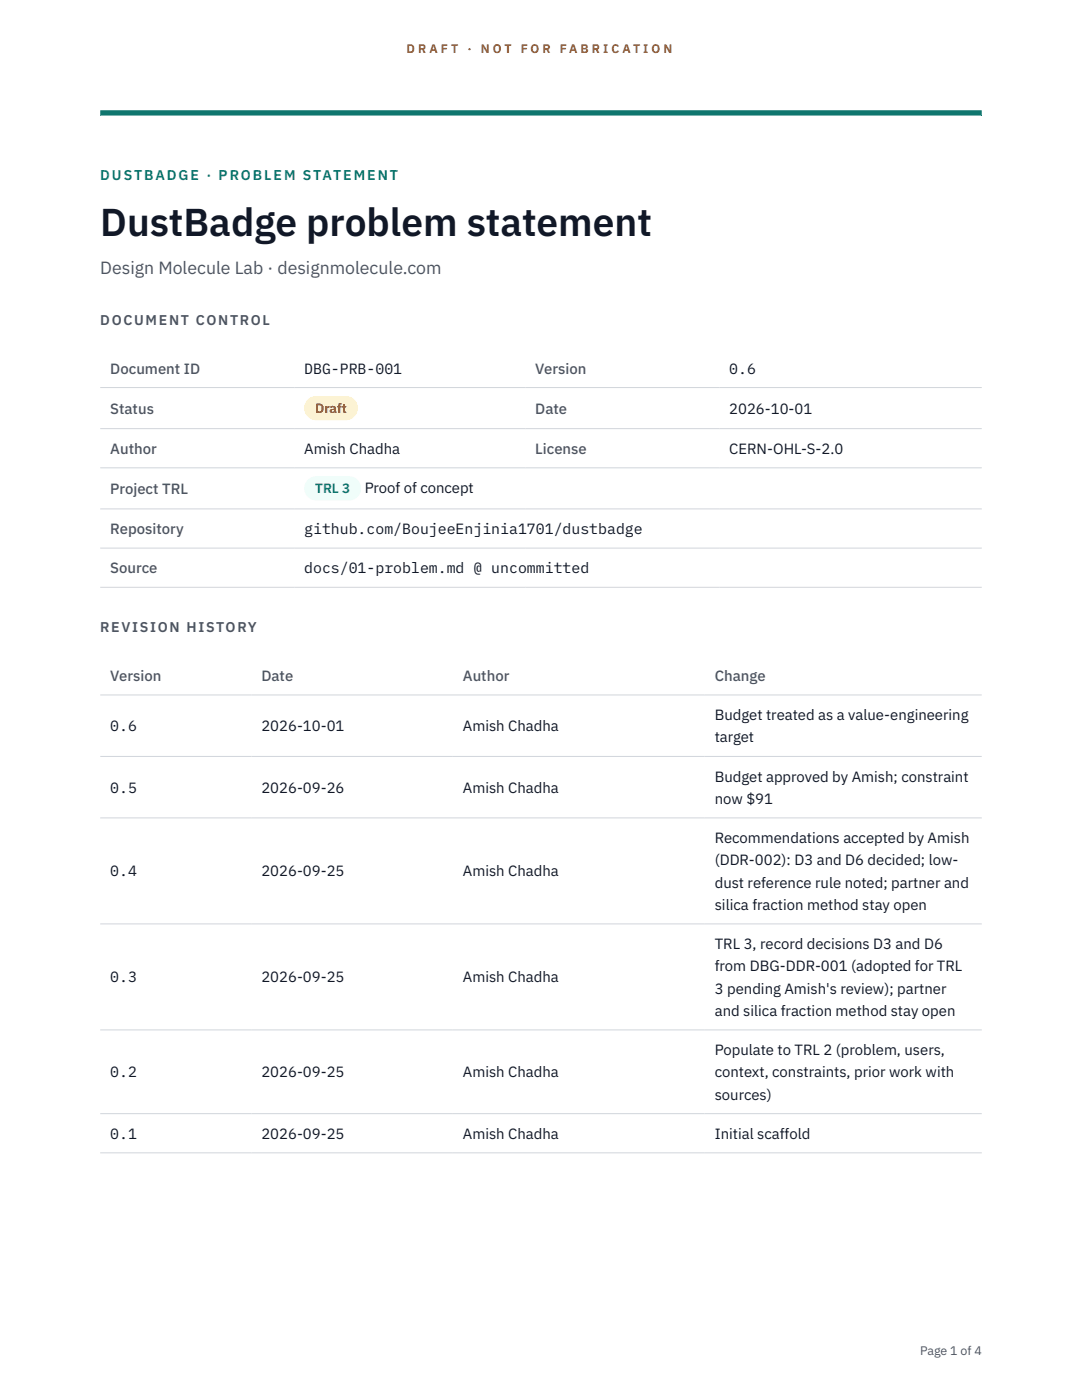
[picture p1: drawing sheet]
<svg xmlns="http://www.w3.org/2000/svg" width="216mm" height="279mm" viewBox="0 0 216 279" stroke-linecap="round" stroke-linejoin="round" font-family="sans-serif">
<defs><g id="words">
<text font-size="7.8" fill="#111827" x="20" y="47.1">DustBadge problem statement</text>
<text font-size="3.5" fill="#4b5563" x="20" y="54.6">Design Molecule Lab · designmolecule.com</text>
<g font-size="3" fill="#4b5563">
<text x="22" y="74.5">Document ID</text>
<text x="106.8" y="74.5">Version</text>
<text x="22" y="82.6">Status</text>
<text x="106.8" y="82.6">Date</text>
<text x="22" y="90.6">Author</text>
<text x="106.8" y="90.6">License</text>
<text x="22" y="98.6">Project TRL</text>
<text x="22" y="106.6">Repository</text>
<text x="22" y="114.4">Source</text>
<text x="22" y="135.9">Version</text>
<text x="52.2" y="135.9">Date</text>
<text x="92.4" y="135.9">Author</text>
<text x="142.6" y="135.9">Change</text>
</g>
<g font-size="3" fill="#111827">
<text x="60.7" y="74.5">DBG-PRB-001</text>
<text x="145.5" y="74.5">0.6</text>
<text x="145.5" y="82.6">2026-10-01</text>
<text x="60.7" y="90.6">Amish Chadha</text>
<text x="145.5" y="90.6">CERN-OHL-S-2.0</text>
<text x="72.8" y="98.5">Proof of concept</text>
<text x="60.7" y="106.6">github.com/BoujeeEnjinia1701/dustbadge</text>
<text x="60.7" y="114.4">docs/01-problem.md @ uncommitted</text>
<text x="142.6" y="143.7">Budget treated as a value-engineering</text>
<text x="22" y="145.9">0.6</text>
<text x="52.2" y="145.9">2026-10-01</text>
<text x="92.4" y="145.9">Amish Chadha</text>
<text x="142.6" y="148.2">target</text>
<text x="142.6" y="156">Budget approved by Amish; constraint</text>
<text x="22" y="158.2">0.5</text>
<text x="52.2" y="158.2">2026-09-26</text>
<text x="92.4" y="158.2">Amish Chadha</text>
<text x="142.6" y="160.4">now $91</text>
<text x="142.6" y="168.3">Recommendations accepted by Amish</text>
<text x="142.6" y="172.7">(DDR-002): D3 and D6 decided; low-</text>
<text x="22" y="174.9">0.4</text>
<text x="52.2" y="174.9">2026-09-25</text>
<text x="92.4" y="174.9">Amish Chadha</text>
<text x="142.6" y="177.1">dust reference rule noted; partner and</text>
<text x="142.6" y="181.6">silica fraction method stay open</text>
<text x="142.6" y="189.4">TRL 3, record decisions D3 and D6</text>
<text x="22" y="196.1">0.3</text>
<text x="52.2" y="196.1">2026-09-25</text>
<text x="92.4" y="196.1">Amish Chadha</text>
<text x="142.6" y="193.9">from DBG-DDR-001 (adopted for TRL</text>
<text x="142.6" y="198.3">3 pending Amish's review); partner</text>
<text x="142.6" y="202.7">and silica fraction method stay open</text>
<text x="22" y="215">0.2</text>
<text x="52.2" y="215">2026-09-25</text>
<text x="92.4" y="215">Amish Chadha</text>
<text x="142.6" y="210.6">Populate to TRL 2 (problem, users,</text>
<text x="142.6" y="215">context, constraints, prior work with</text>
<text x="142.6" y="219.5">sources)</text>
<text x="22" y="227.3">0.1</text>
<text x="52.2" y="227.3">2026-09-25</text>
<text x="92.4" y="227.3">Amish Chadha</text>
<text x="142.6" y="227.3">Initial scaffold</text>
</g>
<text font-size="2.8" fill="#0f766e" x="20" y="36">DUSTBADGE · PROBLEM STATEMENT</text>
<g font-size="2.8" fill="#4b5563">
<text x="20" y="64.8">DOCUMENT CONTROL</text>
<text x="20" y="126.2">REVISION HISTORY</text>
</g>
<text font-size="2.7" fill="#92400e" x="62.9" y="82.5">Draft</text>
<text font-size="2.7" fill="#0f766e" x="62.9" y="98.5">TRL 3</text>
<g font-size="2.5" fill="#b45309">
<text x="81.1" y="10.5">D R A F T</text>
<text x="93.3" y="10.5">·</text>
<text x="95.9" y="10.5">N O T</text>
<text x="103.9" y="10.5">F O R</text>
<text x="111.7" y="10.5">F A B R I C A T I O N</text>
</g>
<text font-size="2.5" fill="#4b5563" x="183.6" y="270.3">Page 1 of 4</text>
</g></defs>
<path d="M20 23.1h175.9zM20 22h175.9v1.1h-175.9z" fill-rule="evenodd" fill="#0f766e"/>
<g fill="none" stroke="#d1d5db" stroke-width=".2">
<path d="M20 77.3h175.9M20 85.5h175.9M20 93.4h175.9M20 101.6h175.9M20 109.4h175.9M20 117.2h175.9M20 138.7h175.9M20 151h175.9M20 163.2h175.9M20 184.4h175.9M20 205.5h175.9M20 222.3h175.9"/>
<path d="M20 230.1h175.9"/>
</g>
<path d="M60.7 79h10.7v4.9h-10.7z" fill="#fef3c7"/>
<path d="M60.7 95.1h11.4v4.8h-11.4z" fill="#f0fdfa"/>
<use href="#words"/>
</svg>
